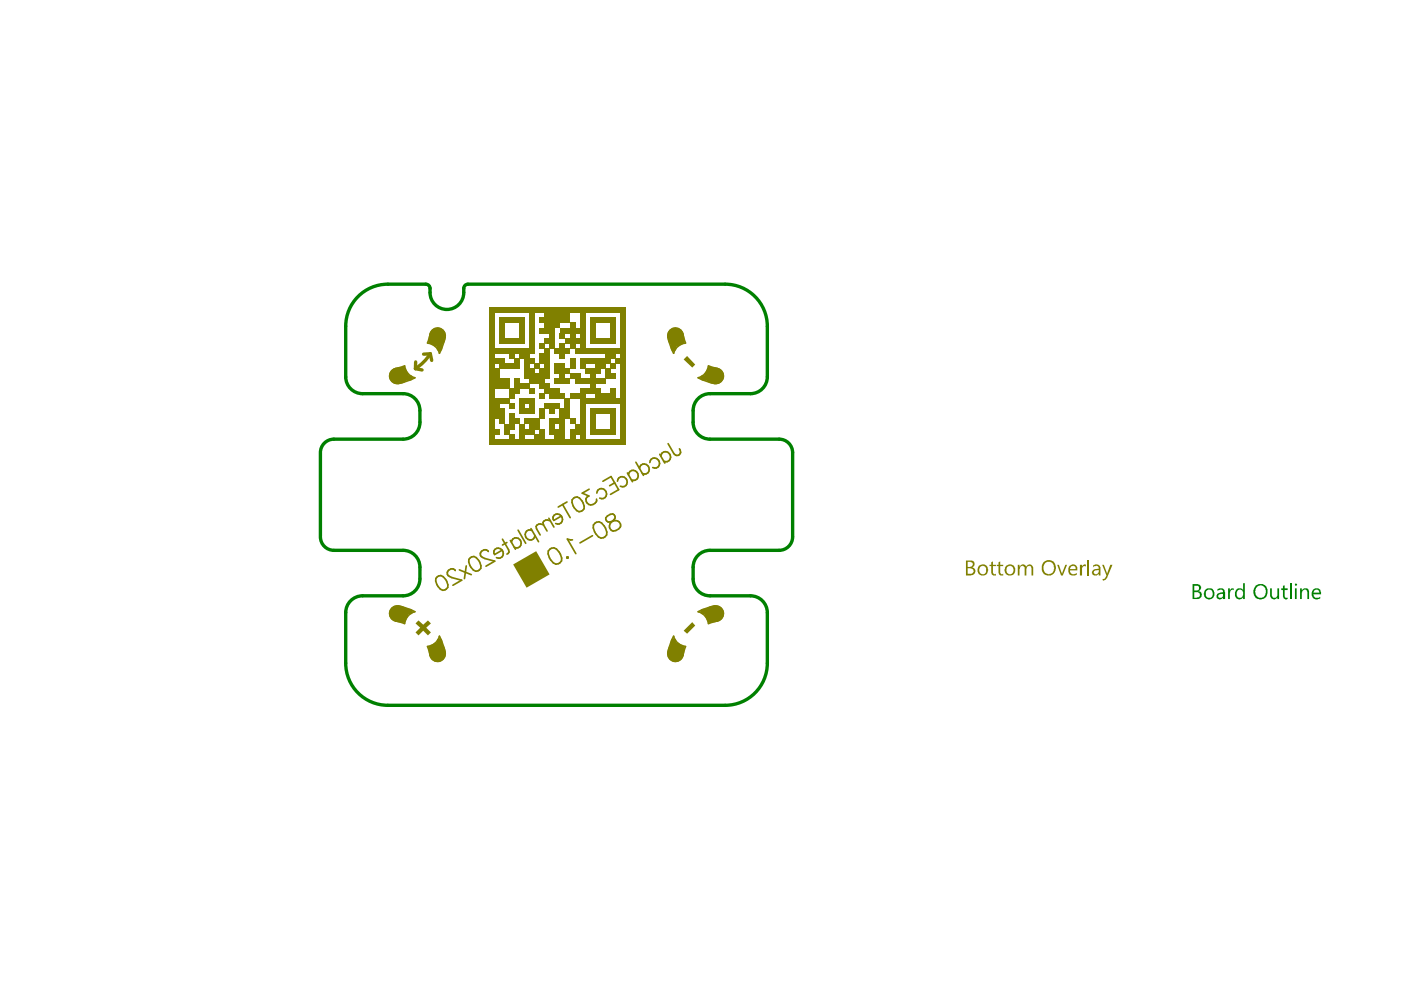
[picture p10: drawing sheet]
<svg xmlns="http://www.w3.org/2000/svg" width="297mm" height="210mm" viewBox="0 0 297 210" stroke-linecap="round" stroke-linejoin="round" font-family="sans-serif">
<g fill="none" stroke="#008000" stroke-width=".71">
<path d="M73.3 69.2v10.8M82.2 60.3h8.1M91.2 61.1v.9M98.3 61.1v.9M99.2 60.3h54.6M162.7 69.2v10.7M67.9 96.1v17.6M70.8 93.1h14.7M76.9 83.5h8.6M89 87v2.5M147 87v2.5M150.5 93.1h14.7"/>
<path d="M150.5 83.5h8.6M168.1 96v17.8M70.8 116.7h14.7M150.5 116.7h14.7M73.3 129.8v10.8M76.9 126.3h8.6M89 120.3v2.5M147 120.3v2.5M150.5 126.3h8.6M162.7 129.9v10.7M82.2 149.5h71.6"/>
</g>
<g fill="#008000">
<path d="M260.4 124.7h.3v.5l.1-.1a.51 .51 0 0 1 .8-.4l-.1 .4a.62 .62 0 0 0-.8 .7v1.2h-.3z"/>
<path d="M269.3 124.7h.3v1.4a.59 .59 0 0 0 .6 .6 .59 .59 0 0 0 .6-.6v-1.4h.4v2.3h-.4v-.4a.83 .83 0 0 1-1 .4 .83 .83 0 0 1-.5-.9z"/>
<path d="M272 124.2l.4-.1v.6h.6v.4h-.6v1.3a.41 .41 0 0 0 .2 .4 .41 .41 0 0 0 .4-.1v.3a.71 .71 0 0 1-1-.6v-1.3h-.4v-.4h.4z"/>
<path d="M253.2 124.2v1h.6a.38 .38 0 0 0 .4-.5v-.1a.38 .38 0 0 0-.5-.4zM253.2 125.6v1.1l.6-.1a.56 .56 0 0 0 .6-.6 .56 .56 0 0 0-.7-.4zM252.8 123.8h1a.79 .79 0 0 1 .9 .7 .79 .79 0 0 1-.6 .9h.1a.73 .73 0 0 1 .6 1.1l-.4 .4-.3 .1h-1.3z"/>
<path d="M255.8 125.3a.94 .94 0 0 0-.1 1.1 .94 .94 0 0 0 1.1 .3 1 1 0 0 0-.3-1.7h-.4zM255.3 125.9a1.16 1.16 0 0 1 2.3 0 1.16 1.16 0 0 1-2.3 0z"/>
<path d="M258.3 126.2a.54 .54 0 0 0 .7 .5 .54 .54 0 0 0 .3-.8h-.6zM258.1 124.9a.99 .99 0 0 1 1.6 .7v1.4h-.4v-.4a.74 .74 0 0 1-.9 .5 .74 .74 0 0 1-.5-.8 .74 .74 0 0 1 .8-.6l.6-.2a.56 .56 0 0 0-.4-.5 .56 .56 0 0 0-.6 .2l-.2 .1z"/>
<path d="M262 125.1a1 1 0 0 1 1.6 0v-1.4h.3v3.3h-.3v-.4a1.01 1.01 0 0 1-1.5 .3 1.01 1.01 0 0 1-.2-1.4zM262.4 125.2v.1a.84 .84 0 0 0-.2 .9 .84 .84 0 0 0 .8 .5l.5-.2 .1-.8a.68 .68 0 0 0-.5-.7 .68 .68 0 0 0-.7 .2z"/>
<path d="M266.3 124.7a1.39 1.39 0 0 0 .9 2 1.26 1.26 0 0 0 1.2-1.4 1.14 1.14 0 0 0-.8-1.1 1.14 1.14 0 0 0-1.3 .5zM266.2 124.2a1.59 1.59 0 0 1 2.1 0 1.59 1.59 0 0 1 .3 2.1 1.52 1.52 0 0 1-1.9 .7 1.52 1.52 0 0 1-1-1.8z"/>
</g>
<path d="M273.6 123.7v3.3" fill="none" stroke="#008000" stroke-width=".36"/>
<g fill="#008000">
<path d="M275.6 124.7h.4v.4a.83 .83 0 0 1 1-.4 .83 .83 0 0 1 .5 1v1.3h-.3v-1.3a.6 .6 0 0 0-.7-.7 .6 .6 0 0 0-.5 .7v1.3h-.4z"/>
<path d="M274.5 124a.25 .25 0 0 1 .5 0 .25 .25 0 0 1-.5 0zM274.6 124.7h.3v2.3h-.3z"/>
<path d="M278.6 125.2l-.1 .5h1.2a.61 .61 0 0 0-.3-.7 .61 .61 0 0 0-.8 .2zM278.4 125a1.04 1.04 0 0 1 1.2-.1 1.04 1.04 0 0 1 .5 1.1h-1.6a.82 .82 0 0 0 1.2 .6h.2v.2a1.16 1.16 0 0 1-1.6-.1 1.16 1.16 0 0 1 .1-1.6z"/>
</g>
<g fill="none" stroke="#008000" stroke-width=".71">
<path d="M73.3 79.9a3.6 3.6 0 0 0 3.6 3.6M82.2 60.3a8.9 8.9 0 0 0-8.9 8.9M90.3 60.3a.89 .89 0 0 1 .9 .8M91.2 62a3.6 3.6 0 0 0 3.6 3.6 3.6 3.6 0 0 0 3.5-3.6M99.2 60.3a.89 .89 0 0 0-.9 .8M153.8 60.3a8.9 8.9 0 0 1 8.9 8.9M162.7 79.9a3.6 3.6 0 0 1-3.6 3.6M70.8 93.1a2.86 2.86 0 0 0-2.9 2.9M85.5 83.5a3.6 3.6 0 0 1 3.5 3.5M89 89.5a3.6 3.6 0 0 1-3.5 3.6M146.9 89.5a3.6 3.6 0 0 0 3.6 3.6M150.5 83.5a3.6 3.6 0 0 0-3.5 3.5"/>
<path d="M165.2 93.1a2.86 2.86 0 0 1 2.9 2.9M67.9 113.8a2.86 2.86 0 0 0 2.9 2.9M85.5 116.7a3.6 3.6 0 0 1 3.5 3.6M150.5 116.7a3.6 3.6 0 0 0-3.5 3.6M168.1 113.8a2.86 2.86 0 0 1-2.9 2.9M76.9 126.3a3.6 3.6 0 0 0-3.6 3.6M89 122.8a3.6 3.6 0 0 1-3.5 3.5M147 122.8a3.6 3.6 0 0 0 3.5 3.5M159.1 126.3a3.6 3.6 0 0 1 3.6 3.6M73.3 140.6a8.9 8.9 0 0 0 8.9 8.9M162.7 140.6a8.9 8.9 0 0 1-8.9 8.9"/>
</g>
<path d="M88.1 76.7v1.5l1.4 .2M89.8 75.1l1.4-.1 .3 1.4" fill="none" stroke="#808000" stroke-width=".71"/>
<g fill="#808000">
<path d="M131.6 69.5h1.1v1.1h-1.1z" fill-rule="evenodd"/>
<path d="M129.4 68.5h1.1v1h-1.1z" fill-rule="evenodd"/>
<path d="M131.6 67.4h1.1v1.1h-1.1z" fill-rule="evenodd"/>
<path d="M131.6 68.5h1.1v1h-1.1z" fill-rule="evenodd"/>
<path d="M131.6 66.3h1.1v1.1h-1.1z" fill-rule="evenodd"/>
<path d="M111.2 76h2.1v1h-2.1z" fill-rule="evenodd"/>
<path d="M103.7 74.9h1.1v1.1h-1.1z" fill-rule="evenodd"/>
<path d="M120.9 76h1v1h-1z" fill-rule="evenodd"/>
<path d="M108 74.9h1.1v1.1h-1.1z" fill-rule="evenodd"/>
<path d="M109.1 76h1v1h-1z" fill-rule="evenodd"/>
<path d="M103.7 76h3.2v1h-3.2z" fill-rule="evenodd"/>
<path d="M129.4 69.5h1.1v1.1h-1.1z" fill-rule="evenodd"/>
<path d="M112.3 69.5h1v1.1h-1z" fill-rule="evenodd"/>
<path d="M103.7 69.5h1.1v1.1h-1.1z" fill-rule="evenodd"/>
<path d="M105.8 69.5h1.1v1.1h-1.1z" fill-rule="evenodd"/>
<path d="M110.1 69.5h1.1v1.1h-1.1z" fill-rule="evenodd"/>
<path d="M114.4 69.5h3.2v1.1h-3.2z" fill-rule="evenodd"/>
<path d="M118.7 69.5h5.4v1.1h-5.4z" fill-rule="evenodd"/>
<path d="M125.1 69.5h1.1v1.1h-1.1z" fill-rule="evenodd"/>
<path d="M103.7 71.7h1.1v1.1h-1.1z" fill-rule="evenodd"/>
<path d="M118.7 72.8h1.1v1h-1.1z" fill-rule="evenodd"/>
<path d="M120.9 72.8h1v1h-1z" fill-rule="evenodd"/>
<path d="M119.8 71.7h4.3v1.1h-4.3z" fill-rule="evenodd"/>
<path d="M125.1 71.7h5.4v1.1h-5.4z" fill-rule="evenodd"/>
<path d="M115.5 71.7h2.1v1.1h-2.1z" fill-rule="evenodd"/>
<path d="M105.8 71.7h5.4v1.1h-5.4z" fill-rule="evenodd"/>
<path d="M112.3 71.7h1v1.1h-1z" fill-rule="evenodd"/>
<path d="M103.7 70.6h1.1v1.1h-1.1z" fill-rule="evenodd"/>
<path d="M125.1 68.5h1.1v1h-1.1z" fill-rule="evenodd"/>
<path d="M105.8 70.6h1.1v1.1h-1.1z" fill-rule="evenodd"/>
<path d="M110.1 70.6h1.1v1.1h-1.1z" fill-rule="evenodd"/>
<path d="M103.7 68.5h1.1v1h-1.1z" fill-rule="evenodd"/>
<path d="M105.8 68.5h1.1v1h-1.1z" fill-rule="evenodd"/>
<path d="M110.1 68.5h1.1v1h-1.1z" fill-rule="evenodd"/>
<path d="M112.3 68.5h1v1h-1z" fill-rule="evenodd"/>
<path d="M115.5 68.5h3.2v1h-3.2z" fill-rule="evenodd"/>
<path d="M120.9 68.5h1v1h-1z" fill-rule="evenodd"/>
<path d="M123 68.5h1.1v1h-1.1z" fill-rule="evenodd"/>
<path d="M103.7 67.4h1.1v1.1h-1.1z" fill-rule="evenodd"/>
<path d="M105.8 67.4h5.4v1.1h-5.4z" fill-rule="evenodd"/>
<path d="M112.3 67.4h1v1.1h-1z" fill-rule="evenodd"/>
<path d="M114.4 67.4h6.5v1.1h-6.5z" fill-rule="evenodd"/>
<path d="M123 67.4h1.1v1.1h-1.1z" fill-rule="evenodd"/>
<path d="M125.1 67.4h5.4v1.1h-5.4z" fill-rule="evenodd"/>
<path d="M115.5 66.3h5.4v1.1h-5.4z" fill-rule="evenodd"/>
<path d="M123 66.3h1.1v1.1h-1.1z" fill-rule="evenodd"/>
<path d="M112.3 66.3h1v1.1h-1z" fill-rule="evenodd"/>
<path d="M103.7 66.3h1.1v1.1h-1.1z" fill-rule="evenodd"/>
<path d="M103.7 65.3h29v1h-29z" fill-rule="evenodd"/>
<path d="M131.6 92h1.1v1.1h-1.1z" fill-rule="evenodd"/>
<path d="M103.7 93.1h29v1.1h-29z" fill-rule="evenodd"/>
<path d="M103.7 92h1.1v1.1h-1.1z" fill-rule="evenodd"/>
<path d="M103.7 91h2.1v1h-2.1z" fill-rule="evenodd"/>
<path d="M106.9 91h1.1v1h-1.1z" fill-rule="evenodd"/>
<path d="M125.1 91h5.4v1h-5.4z" fill-rule="evenodd"/>
<path d="M131.6 91h1.1v1h-1.1z" fill-rule="evenodd"/>
<path d="M121.9 89.9h2.2v1.1h-2.2z" fill-rule="evenodd"/>
<path d="M123 88.8h1.1v1.1h-1.1z" fill-rule="evenodd"/>
<path d="M120.9 92h1v1.1h-1z" fill-rule="evenodd"/>
<path d="M117.6 92h2.2v1.1h-2.2z" fill-rule="evenodd"/>
<path d="M123 92h1.1v1.1h-1.1z" fill-rule="evenodd"/>
<path d="M116.6 91h3.2v1h-3.2z" fill-rule="evenodd"/>
<path d="M120.9 91h3.2v1h-3.2z" fill-rule="evenodd"/>
<path d="M116.6 89.9h1v1.1h-1z" fill-rule="evenodd"/>
<path d="M118.7 89.9h1.1v1.1h-1.1z" fill-rule="evenodd"/>
<path d="M125.1 89.9h1.1v1.1h-1.1z" fill-rule="evenodd"/>
<path d="M116.6 88.8h3.2v1.1h-3.2z" fill-rule="evenodd"/>
<path d="M120.9 88.8h1v1.1h-1z" fill-rule="evenodd"/>
<path d="M125.1 88.8h1.1v1.1h-1.1z" fill-rule="evenodd"/>
<path d="M125.1 86.7h5.4v1.1h-5.4z" fill-rule="evenodd"/>
<path d="M118.7 87.8h2.2v1h-2.2z" fill-rule="evenodd"/>
<path d="M123 87.8h1.1v1h-1.1z" fill-rule="evenodd"/>
<path d="M125.1 87.8h1.1v1h-1.1z" fill-rule="evenodd"/>
<path d="M116.6 86.7h1v1.1h-1z" fill-rule="evenodd"/>
<path d="M118.7 86.7h2.2v1.1h-2.2z" fill-rule="evenodd"/>
<path d="M123 86.7h1.1v1.1h-1.1z" fill-rule="evenodd"/>
<path d="M131.6 81.3h1.1v1.1h-1.1z" fill-rule="evenodd"/>
<path d="M126.2 83.5h4.3v1h-4.3z" fill-rule="evenodd"/>
<path d="M123 84.5h9.7v1.1h-9.7z" fill-rule="evenodd"/>
<path d="M120.9 83.5h3.2v1h-3.2z" fill-rule="evenodd"/>
<path d="M123 82.4h4.3v1.1h-4.3z" fill-rule="evenodd"/>
<path d="M125.1 81.3h1.1v1.1h-1.1z" fill-rule="evenodd"/>
<path d="M121.9 80.3h6.5v1h-6.5z" fill-rule="evenodd"/>
<path d="M131.6 80.3h1.1v1h-1.1z" fill-rule="evenodd"/>
<path d="M120.9 79.2h2.1v1.1h-2.1z" fill-rule="evenodd"/>
<path d="M125.1 79.2h1.1v1.1h-1.1z" fill-rule="evenodd"/>
<path d="M124.1 78.1h3.2v1.1h-3.2z" fill-rule="evenodd"/>
<path d="M123 77h1.1v1.1h-1.1z" fill-rule="evenodd"/>
<path d="M126.2 77h2.2v1.1h-2.2z" fill-rule="evenodd"/>
<path d="M131.6 82.4h1.1v1.1h-1.1z" fill-rule="evenodd"/>
<path d="M129.4 82.4h1.1v1.1h-1.1z" fill-rule="evenodd"/>
<path d="M129.4 89.9h1.1v1.1h-1.1z" fill-rule="evenodd"/>
<path d="M131.6 89.9h1.1v1.1h-1.1z" fill-rule="evenodd"/>
<path d="M129.4 88.8h1.1v1.1h-1.1z" fill-rule="evenodd"/>
<path d="M131.6 88.8h1.1v1.1h-1.1z" fill-rule="evenodd"/>
<path d="M129.4 87.8h1.1v1h-1.1z" fill-rule="evenodd"/>
<path d="M131.6 87.8h1.1v1h-1.1z" fill-rule="evenodd"/>
<path d="M131.6 86.7h1.1v1.1h-1.1z" fill-rule="evenodd"/>
<path d="M131.6 85.6h1.1v1.1h-1.1z" fill-rule="evenodd"/>
<path d="M131.6 83.5h1.1v1h-1.1z" fill-rule="evenodd"/>
<path d="M125.1 70.6h1.1v1.1h-1.1z" fill-rule="evenodd"/>
<path d="M131.6 72.8h1.1v1h-1.1z" fill-rule="evenodd"/>
<path d="M128.4 79.2h2.1v1.1h-2.1z" fill-rule="evenodd"/>
<path d="M131.6 79.2h1.1v1.1h-1.1z" fill-rule="evenodd"/>
<path d="M128.4 78.1h1v1.1h-1z" fill-rule="evenodd"/>
<path d="M131.6 78.1h1.1v1.1h-1.1z" fill-rule="evenodd"/>
<path d="M129.4 77h1.1v1.1h-1.1z" fill-rule="evenodd"/>
<path d="M131.6 77h1.1v1.1h-1.1z" fill-rule="evenodd"/>
<path d="M130.5 76h2.2v1h-2.2z" fill-rule="evenodd"/>
<path d="M128.4 74.9h2.1v1.1h-2.1z" fill-rule="evenodd"/>
<path d="M131.6 74.9h1.1v1.1h-1.1z" fill-rule="evenodd"/>
<path d="M131.6 71.7h1.1v1.1h-1.1z" fill-rule="evenodd"/>
<path d="M129.4 70.6h1.1v1.1h-1.1z" fill-rule="evenodd"/>
<path d="M131.6 70.6h1.1v1.1h-1.1z" fill-rule="evenodd"/>
<path d="M114.4 87.8h1.1v1h-1.1z" fill-rule="evenodd"/>
<path d="M103.7 88.8h1.1v1.1h-1.1z" fill-rule="evenodd"/>
<path d="M105.8 88.8h1.1v1.1h-1.1z" fill-rule="evenodd"/>
<path d="M108 88.8h2.1v1.1h-2.1z" fill-rule="evenodd"/>
<path d="M111.2 88.8h3.2v1.1h-3.2z" fill-rule="evenodd"/>
<path d="M108 87.8h1.1v1h-1.1z" fill-rule="evenodd"/>
<path d="M103.7 87.8h3.2v1h-3.2z" fill-rule="evenodd"/>
<path d="M103.7 89.9h1.1v1.1h-1.1z" fill-rule="evenodd"/>
<path d="M108 92h1.1v1.1h-1.1z" fill-rule="evenodd"/>
<path d="M110.1 92h1.1v1.1h-1.1z" fill-rule="evenodd"/>
<path d="M113.3 92h2.2v1.1h-2.2z" fill-rule="evenodd"/>
<path d="M110.1 91h3.2v1h-3.2z" fill-rule="evenodd"/>
<path d="M114.4 91h1.1v1h-1.1z" fill-rule="evenodd"/>
<path d="M106.9 89.9h2.2v1.1h-2.2z" fill-rule="evenodd"/>
<path d="M110.1 89.9h1.1v1.1h-1.1z" fill-rule="evenodd"/>
<path d="M112.3 89.9h2.1v1.1h-2.1z" fill-rule="evenodd"/>
<path d="M103.7 85.6h2.1v1.1h-2.1z" fill-rule="evenodd"/>
<path d="M103.7 86.7h3.2v1.1h-3.2z" fill-rule="evenodd"/>
<path d="M110.1 86.7h3.2v1.1h-3.2z" fill-rule="evenodd"/>
<path d="M114.4 86.7h1.1v1.1h-1.1z" fill-rule="evenodd"/>
<path d="M108 85.6h1.1v1.1h-1.1z" fill-rule="evenodd"/>
<path d="M110.1 85.6h1.1v1.1h-1.1z" fill-rule="evenodd"/>
<path d="M112.3 85.6h1v1.1h-1z" fill-rule="evenodd"/>
<path d="M115.5 85.6h3.2v1.1h-3.2z" fill-rule="evenodd"/>
<path d="M119.8 85.6h1.1v1.1h-1.1z" fill-rule="evenodd"/>
<path d="M123 85.6h1.1v1.1h-1.1z" fill-rule="evenodd"/>
<path d="M114.4 83.5h1.1v1h-1.1z" fill-rule="evenodd"/>
<path d="M110.1 84.5h3.2v1.1h-3.2z" fill-rule="evenodd"/>
<path d="M112.3 82.4h1v1.1h-1z" fill-rule="evenodd"/>
<path d="M112.3 80.3h3.2v1h-3.2z" fill-rule="evenodd"/>
<path d="M111.2 79.2h5.4v1.1h-5.4z" fill-rule="evenodd"/>
<path d="M111.2 78.1h2.1v1.1h-2.1z" fill-rule="evenodd"/>
<path d="M114.4 78.1h2.2v1.1h-2.2z" fill-rule="evenodd"/>
<path d="M113.3 77h1.1v1.1h-1.1z" fill-rule="evenodd"/>
<path d="M115.5 77h1.1v1.1h-1.1z" fill-rule="evenodd"/>
<path d="M112.3 70.6h1v1.1h-1z" fill-rule="evenodd"/>
<path d="M116.6 70.6h1v1.1h-1z" fill-rule="evenodd"/>
<path d="M118.7 70.6h1.1v1.1h-1.1z" fill-rule="evenodd"/>
<path d="M120.9 70.6h1v1.1h-1z" fill-rule="evenodd"/>
<path d="M123 70.6h1.1v1.1h-1.1z" fill-rule="evenodd"/>
<path d="M103.7 82.4h1.1v1.1h-1.1z" fill-rule="evenodd"/>
<path d="M108 82.4h2.1v1.1h-2.1z" fill-rule="evenodd"/>
<path d="M103.7 84.5h4.3v1.1h-4.3z" fill-rule="evenodd"/>
<path d="M103.7 83.5h1.1v1h-1.1z" fill-rule="evenodd"/>
<path d="M108 83.5h1.1v1h-1.1z" fill-rule="evenodd"/>
<path d="M103.7 81.3h4.3v1.1h-4.3z" fill-rule="evenodd"/>
<path d="M109.1 81.3h3.2v1.1h-3.2z" fill-rule="evenodd"/>
<path d="M103.7 80.3h4.3v1h-4.3z" fill-rule="evenodd"/>
<path d="M109.1 80.3h1v1h-1z" fill-rule="evenodd"/>
<path d="M103.7 79.2h2.1v1.1h-2.1z" fill-rule="evenodd"/>
<path d="M103.7 78.1h2.1v1.1h-2.1z" fill-rule="evenodd"/>
<path d="M103.7 77h1.1v1.1h-1.1z" fill-rule="evenodd"/>
<path d="M105.8 77h4.3v1.1h-4.3z" fill-rule="evenodd"/>
<path d="M111.2 77h1.1v1.1h-1.1z" fill-rule="evenodd"/>
<path d="M114.4 81.3h2.2v1.1h-2.2z" fill-rule="evenodd"/>
<path d="M116.6 83.5h3.2v1h-3.2z" fill-rule="evenodd"/>
<path d="M119.8 84.5h1.1v1.1h-1.1z" fill-rule="evenodd"/>
<path d="M117.6 80.3h3.3v1h-3.3z" fill-rule="evenodd"/>
<path d="M115.5 82.4h3.2v1.1h-3.2z" fill-rule="evenodd"/>
<path d="M118.7 79.2h1.1v1.1h-1.1z" fill-rule="evenodd"/>
<path d="M117.6 78.1h3.3v1.1h-3.3z" fill-rule="evenodd"/>
<path d="M117.6 77h2.2v1.1h-2.2z" fill-rule="evenodd"/>
<path d="M120.9 77h1v1.1h-1z" fill-rule="evenodd"/>
<path d="M103.7 72.8h1.1v1h-1.1z" fill-rule="evenodd"/>
<path d="M114.4 76h2.2v1h-2.2z" fill-rule="evenodd"/>
<path d="M123 76h6.4v1h-6.4z" fill-rule="evenodd"/>
<path d="M110.1 74.9h2.2v1.1h-2.2z" fill-rule="evenodd"/>
<path d="M114.4 74.9h2.2v1.1h-2.2z" fill-rule="evenodd"/>
<path d="M118.7 74.9h1.1v1.1h-1.1z" fill-rule="evenodd"/>
<path d="M103.7 73.8h9.6v1.1h-9.6z" fill-rule="evenodd"/>
<path d="M115.5 73.8h1.1v1.1h-1.1z" fill-rule="evenodd"/>
<path d="M117.6 73.8h3.3v1.1h-3.3z" fill-rule="evenodd"/>
<path d="M121.9 73.8h10.8v1.1h-10.8z" fill-rule="evenodd"/>
<path d="M112.3 72.8h1v1h-1z" fill-rule="evenodd"/>
<path d="M116.6 72.8h1v1h-1z" fill-rule="evenodd"/>
<path d="M114.4 72.8h1.1v1h-1.1z" fill-rule="evenodd"/>
<path d="M123 72.8h1.1v1h-1.1z" fill-rule="evenodd"/>
<path d="M108.8 119.7l4.9-2.8 2.8 4.9-4.9 2.8z" fill-rule="evenodd"/>
</g>
<g fill="none" stroke="#808000" stroke-width=".36">
<path d="M134.8 98l1.6 2.8M135.6 99.3a1.03 1.03 0 0 1 1.2-.9 1.03 1.03 0 0 1 .8 1.4 1.03 1.03 0 0 1-1.4 .6M137.8 98.1a1.03 1.03 0 0 1 1.2-.9 1.03 1.03 0 0 1 .8 1.3 1.03 1.03 0 0 1-1.4 .6M139.9 96.3l1.1 1.9M140.1 96.7a1.03 1.03 0 0 1 1.2-.9 1.03 1.03 0 0 1 .8 1.4 1.03 1.03 0 0 1-1.4 .6M141.7 94.1l1.2 2.1 .3 .3a.74 .74 0 0 0 1.1-.6l-.2-.7M98.9 120l-.4 2.7M99.7 118.2l.3-.1a1.47 1.47 0 0 1 1.7 1.1l.3 .8a.99 .99 0 0 1-.5 1 .99 .99 0 0 1-1.1-.1 2.66 2.66 0 0 1-1-2.3zM103.5 116.9a.8 .8 0 0 0-.9-.3l-.5 .3a.78 .78 0 0 0 .2 1.3l2.6 .8-1.9 1.1M104.9 116.5a1.04 1.04 0 0 1 1.6 .2l-1.6 .9a.82 .82 0 0 1 0-1.1zM106.5 116.7a1.01 1.01 0 0 1 0 1.2 1.01 1.01 0 0 1-1.2 .3M106.5 114.3l1.3 2.3 .1 .4-.4 .5"/>
<path d="M107.5 115l-1 .6M108.2 114.6l1.1 1.8M108.4 115a1.03 1.03 0 0 1 1.3-.9 1.03 1.03 0 0 1 .7 1.3 1.03 1.03 0 0 1-1.3 .6M109.8 112.4l1.7 2.8M112.6 112.1l1.6 2.8M112.8 112.5a1.03 1.03 0 0 0-1.4 .6 1.03 1.03 0 0 0 .8 1.3 1.03 1.03 0 0 0 1.2-.9M115.2 111.3l-1-.2-.5 .5 .1 .5 .7 1.3M115.2 111.3l.8 1.3M116.4 109.9l1 1.8M116.7 110.4l-1-.1-.6 .5 .1 .5M117.5 109.2a1.04 1.04 0 0 1 1.5 .2l-1.6 .9a.82 .82 0 0 1 .1-1.1zM119 109.4a1.01 1.01 0 0 1 .1 1.3 1.01 1.01 0 0 1-1.3 .3"/>
<path d="M119.3 107l1.6 2.8M120.2 106.4l-1.8 1.1M121.6 105.6l.3-.1a1.47 1.47 0 0 1 1.7 1.1l.3 .7a.99 .99 0 0 1-.5 1 .99 .99 0 0 1-1.1-.1 2.65 2.65 0 0 1-1-2.2zM124.9 103.7l-1.5 .9 1.5 .6a1.03 1.03 0 0 0-.4 1.5 1.03 1.03 0 0 0 1.6 0l.3-.3 .1-.6M126.5 104.6a1.03 1.03 0 0 1 1.3-.9 1.03 1.03 0 0 1 .7 1.3 1.03 1.03 0 0 1-1.4 .6M127.8 102l1.8-1 1.6 2.8-1.8 1M130.3 102.4l-1 .6M130.9 102a1.03 1.03 0 0 1 1.3-.9 1.03 1.03 0 0 1 .7 1.4 1.03 1.03 0 0 1-1.4 .6M133 100.3l1.1 1.8M133.3 100.7a1.03 1.03 0 0 1 1.2-.9 1.03 1.03 0 0 1 .7 1.3 1.03 1.03 0 0 1-1.3 .6M92.7 122.3l.3-.2a1.47 1.47 0 0 1 1.7 1.2l.3 .7a.99 .99 0 0 1-.5 1 .99 .99 0 0 1-1.1-.1 2.65 2.65 0 0 1-1-2.3zM96.5 121a.8 .8 0 0 0-.9-.4l-.5 .3a.79 .79 0 0 0 .2 1.3l2.6 .8-1.9 1.1"/>
<path d="M97.4 120.8l2.5 1"/>
</g>
<g fill="#808000">
<path d="M145 76.2l.7-.7 1.7 1.8-.6 .6z"/>
<path d="M145 133.7l1.8-1.8 .6 .7-1.7 1.8z"/>
<path d="M88.1 132.2l.6-.7 1 1 1-1 .7 .7-1 .9 1 1-.7 .6-1-1-1 1-.6-.6 1-1z"/>
</g>
<path d="M116.6 116.4l.3-.1a1.64 1.64 0 0 1 1.9 1.2l.3 .8a1.1 1.1 0 0 1-.5 1.1 1.1 1.1 0 0 1-1.3-.1 2.95 2.95 0 0 1-1-2.5zM120.2 118.1h.3l-.1 .3-.2-.1zM121.4 114.5l-1.1-.2 1.8 3.1M125.6 113.6l-2.6 1.5M126.2 110.9l.3-.2a1.64 1.64 0 0 1 1.9 1.3l.3 .8a1.1 1.1 0 0 1-.6 1.1 1.1 1.1 0 0 1-1.2-.1 2.95 2.95 0 0 1-1.1-2.5zM128.8 109.4l-.4 .4a.72 .72 0 0 0 .9 .9 1.64 1.64 0 0 1 2 0 .93 .93 0 0 1-.1 1.4l-.6 .4a1.02 1.02 0 0 1-1.4-.5 1.02 1.02 0 0 1 .5-1.4l.5-.4a.72 .72 0 0 0-.3-1.2z" fill="none" stroke="#808000" stroke-width=".36"/>
<g fill="#808000">
<path d="M210.2 119.2l.3-.2v.8h.7v.2h-.7l.1 1.5a.31 .31 0 0 0 .2 .3 .31 .31 0 0 0 .4-.1v.3a.79 .79 0 0 1-1-.6v-1.4h-.4v-.2h.4z"/>
<path d="M211.7 119.2l.4-.2v.8h.6v.2h-.6l.1 1.5a.31 .31 0 0 0 .2 .3 .31 .31 0 0 0 .3-.1v.3a.79 .79 0 0 1-1-.6v-1.4h-.4v-.2h.4z"/>
<path d="M215.8 119.8h.4v.3a.74 .74 0 0 1 .7-.4 .74 .74 0 0 1 .7 .4 .76 .76 0 0 1 .9-.4 .76 .76 0 0 1 .6 .9v1.4h-.4v-1.4a.5 .5 0 0 0-.5-.6 .5 .5 0 0 0-.5 .5l-.1 1.5h-.4v-1.3a.53 .53 0 0 0-.4-.8 .53 .53 0 0 0-.6 .7v1.4h-.4z"/>
<path d="M224.1 119.8h.4l.6 1.9 .8-1.9h.3l-.9 2.2h-.3z"/>
<path d="M229 119.8h.4v.4l.1-.3a.48 .48 0 0 1 .7-.1v.3a.6 .6 0 0 0-.6 .1 .6 .6 0 0 0-.2 .6v1.2h-.4z"/>
<path d="M205.2 119.1v1.1h.4a.55 .55 0 0 0 .7-.5 .55 .55 0 0 0-.6-.6zM205.2 120.5v1.2h.5a.56 .56 0 0 0 .7-.5 .56 .56 0 0 0-.6-.6zM204.8 118.8h1a.74 .74 0 0 1 .8 .6 .74 .74 0 0 1-.5 .9 .87 .87 0 0 1 .7 1 .87 .87 0 0 1-1 .7h-1z"/>
<path d="M207.8 120.2a.97 .97 0 0 0 .5 1.5 .91 .91 0 0 0 .8-.6 .91 .91 0 0 0-.3-1l-.5-.2zM207.5 119.9a1.21 1.21 0 0 1 1.7 .1 1.21 1.21 0 0 1-.1 1.7 1.21 1.21 0 0 1-1.7 0 1.77 1.77 0 0 1 .1-1.8z"/>
<path d="M213.5 120.2a.98 .98 0 0 0 .7 1.5 .92 .92 0 0 0 .7-.9 .92 .92 0 0 0-.8-.9zM213.2 120h.1a1.16 1.16 0 0 1 1.7 .1 1.16 1.16 0 0 1-.1 1.6 1.08 1.08 0 0 1-1.4 .2 1.08 1.08 0 0 1-.4-1.2z"/>
<path d="M221.4 119.6v.2a1.28 1.28 0 0 0 1.1 1.9 1.37 1.37 0 0 0 .9-1.8 1.11 1.11 0 0 0-.9-.8 1.11 1.11 0 0 0-1.1 .5zM221.1 119.3l.1-.1a1.56 1.56 0 0 1 2-.2 1.56 1.56 0 0 1 .6 1.9 1.52 1.52 0 0 1-2 1 1.52 1.52 0 0 1-.8-2.1z"/>
<path d="M227.1 120.1l-.2 .6h1.2a.59 .59 0 0 0-.3-.7 .59 .59 0 0 0-.7 .1zM226.7 120h.1a.95 .95 0 0 1 1.2-.2 .95 .95 0 0 1 .4 1.1h-1.5a.81 .81 0 0 0 .4 .8 .81 .81 0 0 0 .9-.1l.1-.1-.1 .3a1.14 1.14 0 0 1-1.4-.1 1.14 1.14 0 0 1-.2-1.4z"/>
</g>
<path d="M230.8 118.7v3.3" fill="none" stroke="#808000" stroke-width=".36"/>
<g fill="#808000">
<path d="M233.7 119.8h.3l.8 1.9 .6-1.9h.5l-1.1 2.6a.91 .91 0 0 1-1 .6v-.3a.46 .46 0 0 0 .6-.3l.2-.4z"/>
<path d="M232 121.1a.45 .45 0 0 0 .2 .7 .45 .45 0 0 0 .6-.3l.2-.2v-.5zM231.8 119.8a.94 .94 0 0 1 1.5 .7v1.5h-.3v-.3a.78 .78 0 0 1-1 .3 .78 .78 0 0 1-.5-.8l.5-.5 1-.1-.1-.3a.42 .42 0 0 0-.7-.3l-.4 .3z"/>
</g>
<path d="M85.5 78.3a1.32 1.32 0 0 0 1.4 1.8M91.4 72.4a1.32 1.32 0 0 1 1.8 1.5M144.6 72.4a1.32 1.32 0 0 0-1.8 1.5M150.5 78.3a1.32 1.32 0 0 1-1.5 1.8M86.9 129.7a1.32 1.32 0 0 0-1.4 1.8M93.2 135.9a1.32 1.32 0 0 1-1.8 1.5M142.8 135.9a1.32 1.32 0 0 0 1.8 1.5M149 129.7a1.32 1.32 0 0 1 1.5 1.8" fill="none" stroke="#808000" stroke-width="1.2"/>
<g fill="none" stroke="#808000" stroke-width=".36">
<path d="M85.7 77.6l-1.1 .4a1.79 1.79 0 0 0-1.8 2.5 1.61 1.61 0 0 0 1.8 .8M85.8 77.6a2.86 2.86 0 0 0 2.2 2.5l-1.7 .7-1.8 .5M94.4 71.5a1.63 1.63 0 0 0-1.5-1.9 1.63 1.63 0 0 0-1.8 1.6l-.4 1.5M94.4 71.4l-.5 1.8-.7 1.7a2.86 2.86 0 0 0-2.6-2.2M141.6 71.4l.5 1.8 .7 1.7a2.86 2.86 0 0 1 2.6-2.2M141.6 71.5a1.63 1.63 0 0 1 1.5-1.9 1.63 1.63 0 0 1 1.8 1.6l.4 1.5M150.2 77.6a2.86 2.86 0 0 1-2.2 2.5l1.7 .7 1.8 .5M150.3 77.6l1.1 .4a1.79 1.79 0 0 1 1.8 2.5 1.61 1.61 0 0 1-1.8 .8M84.5 128.5l1.8 .5 1.7 .7a2.86 2.86 0 0 0-2.2 2.5M84.6 128.5a1.63 1.63 0 0 0-2 1.5 1.63 1.63 0 0 0 1.7 1.7l1.4 .5M90.6 137.1a2.86 2.86 0 0 0 2.6-2.2l.7 1.7 .5 1.8M90.7 137.1l.3 1.1a1.79 1.79 0 0 0 2.5 1.9 1.61 1.61 0 0 0 .9-1.8"/>
<path d="M145.3 137.1l-.3 1.1a1.79 1.79 0 0 1-2.5 1.9 1.61 1.61 0 0 1-.9-1.8M145.4 137.1a2.86 2.86 0 0 1-2.6-2.2l-.7 1.7-.5 1.8M151.4 128.5a1.63 1.63 0 0 1 2 1.5 1.63 1.63 0 0 1-1.7 1.7l-1.4 .5M151.5 128.5l-1.8 .5-1.7 .7a2.86 2.86 0 0 1 2.2 2.5"/>
</g>
<path d="M84.8 79.6l-.5 .1M92.8 71.2l-.1 .5M143.2 71.2l.1 .5M151.2 79.6l.5 .1M84.3 130.1l.5 .1M92.7 138.1l.1 .5M143.3 138.1l-.1 .5M151.7 130.1l-.5 .1" fill="none" stroke="#808000" stroke-width="3.6"/>
<path d="M91.2 75l-1.2 1.5-1.9 1.7" fill="none" stroke="#808000" stroke-width=".71"/>
</svg>
